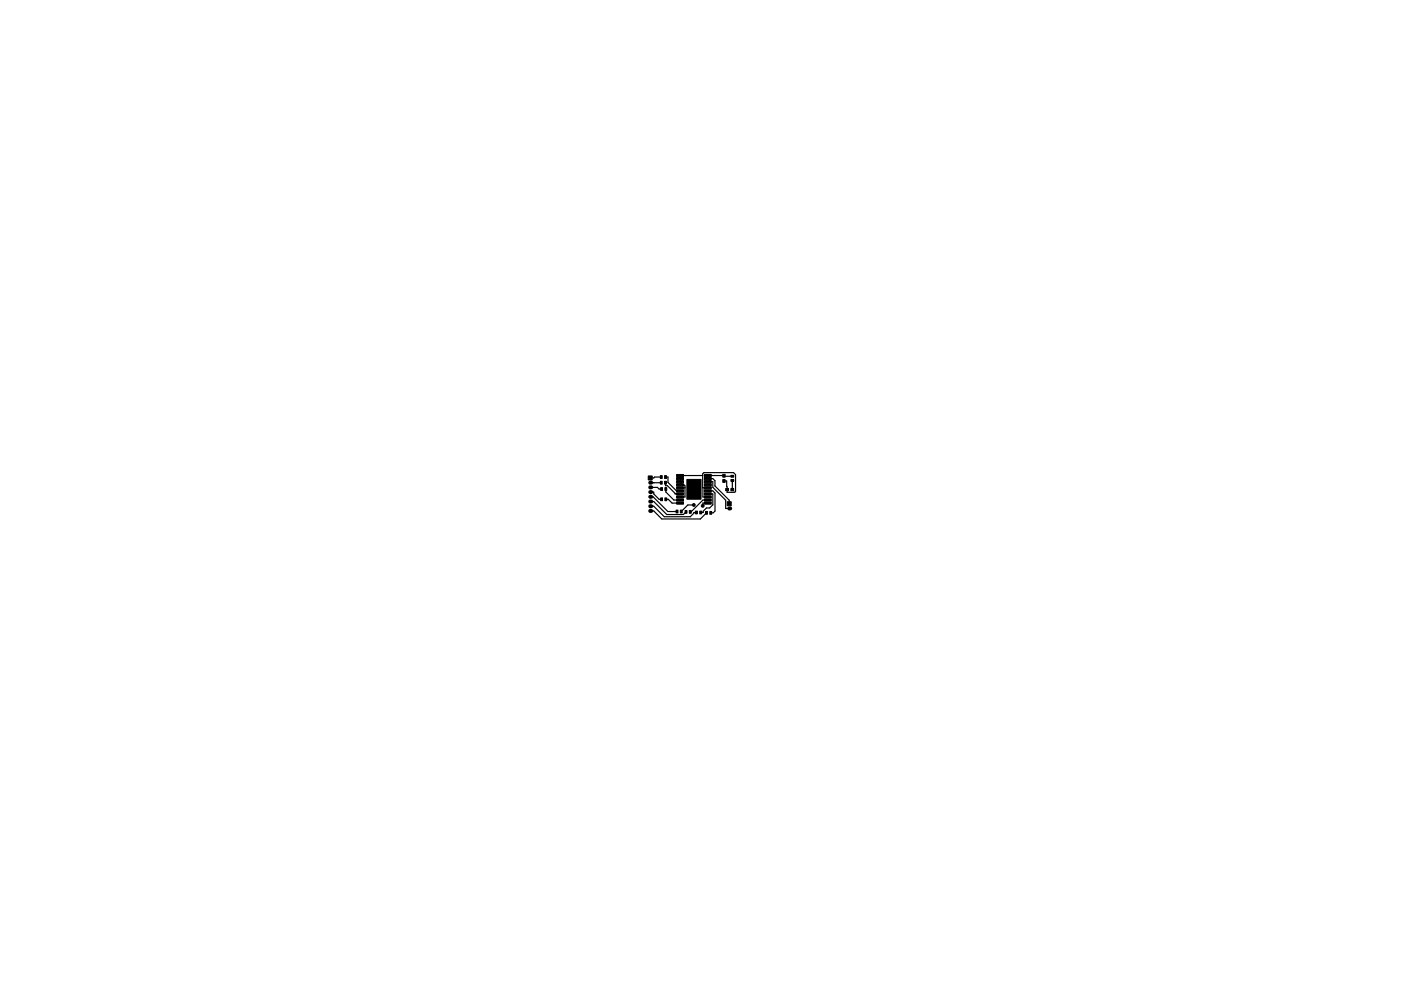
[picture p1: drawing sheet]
<svg xmlns="http://www.w3.org/2000/svg" width="297mm" height="210mm" viewBox="0 0 297 210" stroke-linecap="round" stroke-linejoin="round" font-family="sans-serif">
<g fill="#000" stroke="#000" stroke-width=".21">
<path d="M137.4 101h.9v.8h-.9zM140 100.9h.4v.6h-.4zM140 102.1h.4v.6h-.4zM140.1 103.5h.4v.6h-.4zM140.1 105.6h.4v.6h-.4zM140.9 100.9h.4v.6h-.4zM140.9 102.1h.4v.6h-.4zM141 103.5h.4v.6h-.4zM141 105.6h.4v.6h-.4zM143.3 108.2h.4v.6h-.4zM143.5 100.7h1.4v.4h-1.4zM143.5 101.3h1.4v.5h-1.4z"/>
<path d="M143.5 102h1.4v.4h-1.4zM143.5 102.6h1.4v.5h-1.4zM143.5 103.3h1.4v.4h-1.4zM143.5 103.9h1.4v.5h-1.4zM143.5 104.6h1.4v.4h-1.4zM143.5 105.2h1.4v.5h-1.4zM143.5 105.9h1.4v.4h-1.4zM143.5 106.5h1.4v.5h-1.4zM144.2 108.2h.4v.6h-.4zM145.2 108.3h.4v.6h-.4zM145.6 101.7h3v4.2h-3zM146.1 108.3h.4v.6h-.4z"/>
<path d="M147.5 108.4h.4v.6h-.4zM148.4 108.4h.4v.6h-.4zM149.4 106.5h1.4v.5h-1.4zM149.4 105.9h1.4v.4h-1.4zM149.4 105.2h1.4v.5h-1.4zM149.4 104.6h1.4v.4h-1.4zM149.4 103.9h1.4v.5h-1.4zM149.4 103.3h1.4v.4h-1.4zM149.4 102.6h1.4v.5h-1.4zM149.4 102h1.4v.4h-1.4zM149.4 101.3h1.4v.5h-1.4zM149.4 100.7h1.4v.4h-1.4z"/>
<path d="M149.6 108.5h.4v.6h-.4zM150.5 108.5h.4v.6h-.4zM153.2 100.6h.5v.6h-.5zM153.2 101.7h.5v.6h-.5zM154.2 106.5h.8v.8h-.8zM153.9 103.6h.6v.5h-.6zM155 100.8h.6v.4h-.6zM155 101.7h.6v.4h-.6zM155 103.6h.6v.5h-.6z"/>
<circle cx="147.1" cy="107.1" r=".3"/>
<circle cx="149" cy="107.3" r=".3"/>
</g>
<g fill="#000">
<circle cx="137.9" cy="102.4" r=".43"/>
<circle cx="137.9" cy="103.4" r=".43"/>
<circle cx="137.9" cy="104.4" r=".43"/>
<circle cx="137.9" cy="105.4" r=".43"/>
<circle cx="137.9" cy="106.4" r=".43"/>
<circle cx="137.9" cy="107.4" r=".43"/>
<circle cx="137.9" cy="108.4" r=".43"/>
<circle cx="154.6" cy="107.9" r=".43"/>
</g>
<g fill="none" stroke="#000" stroke-width=".25">
<path d="M137.9 105.4h.6l3.1 3.1h1.9M137.9 102.4h2.3M137.9 103.4h1.5l.3 .4h.6M137.9 104.4h.7v.4l1.1 1.1h.6M137.9 106.4h.7l2.8 2.8h3.5l.5-.6M137.9 107.4h.7l2.2 2.2h5.6l.7-.9h.6M137.9 108.4h.7l1.7 1.7h8.2l1.3-1.3M138.6 102.4h.1M140.2 101.2h-1.4l-.2 .2h-.7M141.1 101.2h.5v1.2l1.8 1.8h.8M141.1 102.4v.6h.4l1.6 1.8h1.1M141.2 105.9h.5l.8 .8h1.7"/>
<path d="M141.2 103.8v.6l1.7 1.7h1.3M144.2 102.2h.2v.6M144.2 101.5h.1M144.2 102.8h.8l.2 .3v2.3h-1M144.2 103.5h1M144.2 104.1v.1M147.1 107.1h-1.3l-1.4 1.4M149 100.9h-4.8l.1 .1v1.2M149 103.5h1.1M149 103.5v1.9h1.1M150.1 102.2h1v1.2l2.8 2.7v1.8h.7M150.1 101.5h1l.5 .5v1.1l3 3v.8"/>
<path d="M150.1 100.9h3.3M150.1 106.7h-1.1v.6M150.1 104.8h1v2.3l-.6 .7h-.7l-.7 .7v.2h-.5M150.1 104.1h1l.5 .5v3.8l-.4 .4h-.5M150.1 106.1h-1.1l-2.5 2.5h-.2M153.4 100.9h.1M153.4 100.9l.2 .1h1.7M153.5 102h.6l.1 2.5h1.6l.2-.2v-3.6l-.5-.4h-6.3l-.2 .2v3M153.5 100.9h.1M155.3 103.9h.1M155.3 102.5h.1M155.3 101.9v2"/>
</g>
</svg>
